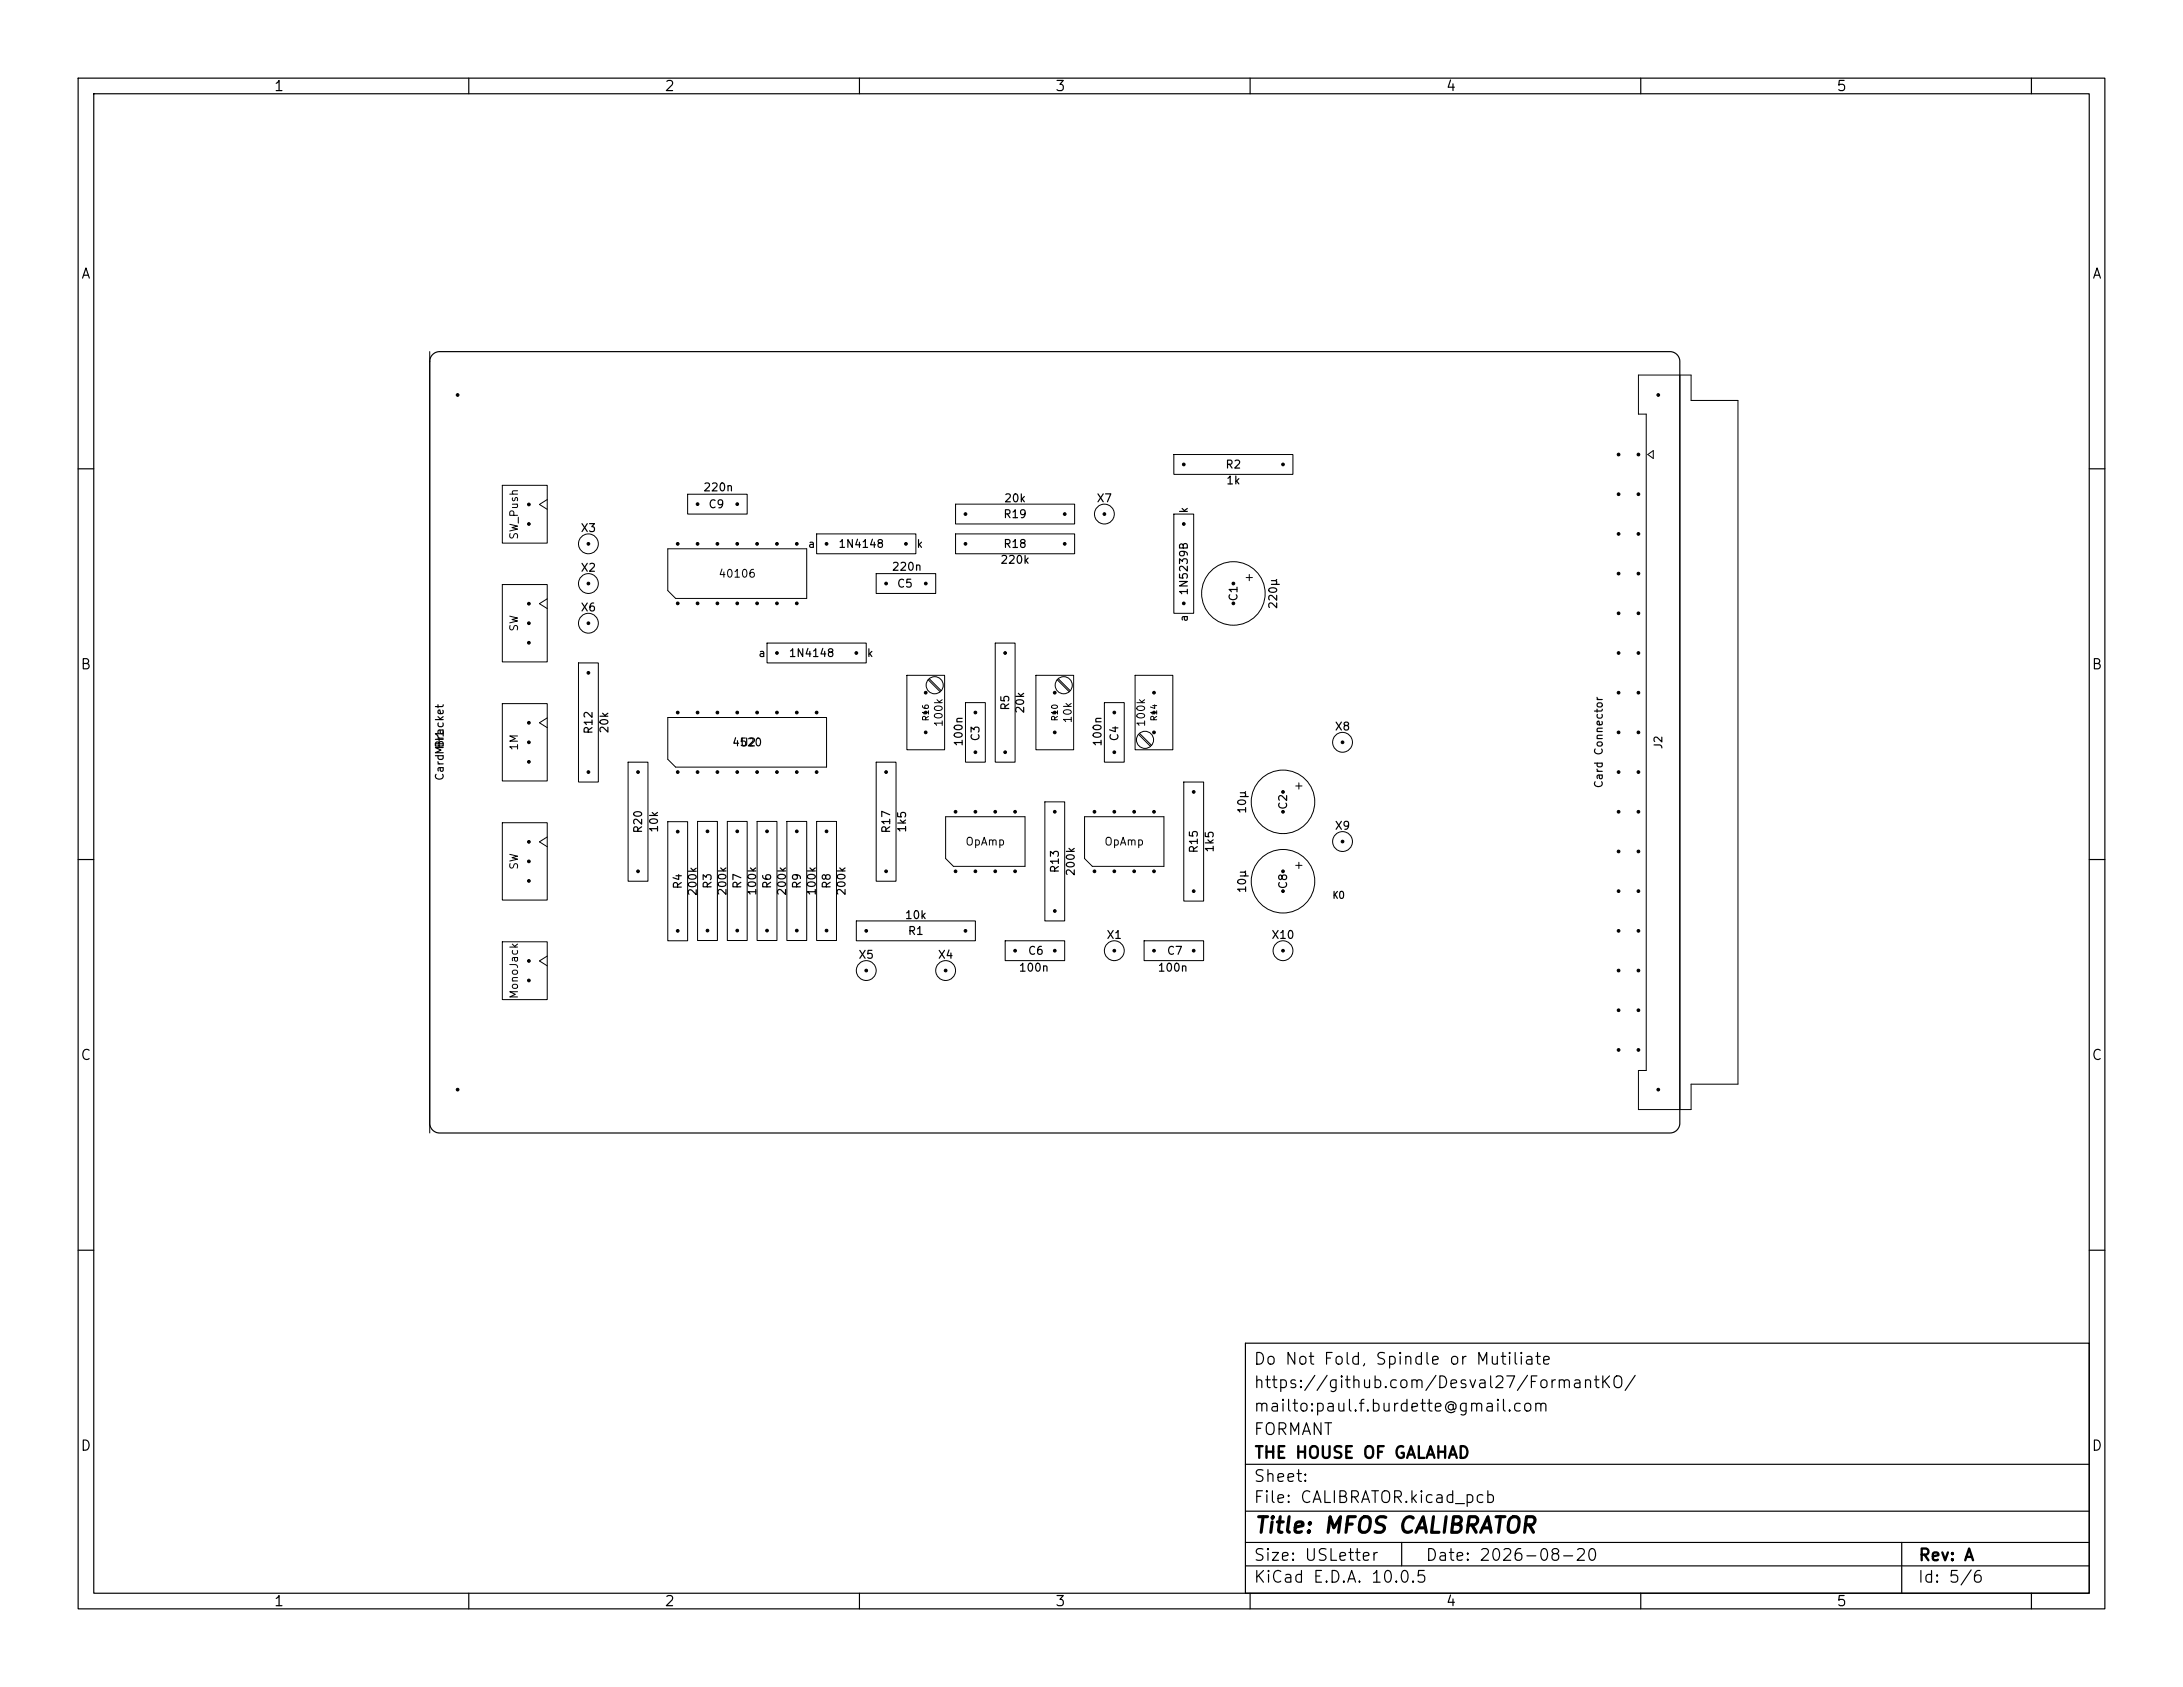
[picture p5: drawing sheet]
<svg xmlns="http://www.w3.org/2000/svg" width="279mm" height="216mm" viewBox="0 0 279 216" stroke-linecap="round" stroke-linejoin="round" font-family="sans-serif">
<defs><g id="words">
<text font-size="2" x="160.4" y="196.7">Title: MFOS CALIBRATOR</text>
<g font-size="1.5">
<text x="160.3" y="178">https://github.com/Desval27/FormantKO/</text>
<text x="160.3" y="175">Do Not Fold, Spindle or Mutiliate</text>
<text x="160.3" y="184">FORMANT</text>
<text x="160.3" y="181">mailto:paul.f.burdette@gmail.com</text>
<text x="160.3" y="190">Sheet:</text>
<text x="160.4" y="187">THE HOUSE OF GALAHAD</text>
<text x="160.3" y="192.7">File: CALIBRATOR.kicad_pcb</text>
<text x="160.3" y="202.9">KiCad E.D.A. 10.0.5</text>
<text x="160.3" y="200.1">Size: USLetter</text>
<text x="182.3" y="200.1">Date: 2026-08-20</text>
<text x="245.3" y="202.9">Id: 5/6</text>
<text x="245.4" y="200.1">Rev: A</text>
</g>
<g font-size="1.3">
<text x="35" y="12">1</text>
<text x="85" y="12">2</text>
<text x="135" y="12">3</text>
<text x="185" y="12">4</text>
<text x="235" y="12">5</text>
<text x="10.3" y="36">A</text>
<text x="267.7" y="36">A</text>
<text x="10.2" y="86">B</text>
<text x="267.6" y="86">B</text>
<text x="10.2" y="136">C</text>
<text x="267.6" y="136">C</text>
<text x="10.2" y="186">D</text>
<text x="267.6" y="186">D</text>
<text x="35" y="205.9">1</text>
<text x="85" y="205.9">2</text>
<text x="135" y="205.9">3</text>
<text x="185" y="205.9">4</text>
<text x="235" y="205.9">5</text>
</g>
<g font-size="1">
<text x="89.9" y="63.1">220n</text>
<text x="90.6" y="65.3">C9</text>
<text x="128.4" y="64.5">20k</text>
<text x="140.3" y="64.5">X7</text>
<text x="152.3" y="65.8" transform="rotate(-90 152.3 65.8)">k</text>
<text x="156.8" y="60.2">R2</text>
<text x="156.9" y="62.2">1k</text>
<text x="66.5" y="69.1" transform="rotate(-90 66.5 69.1)">SW_Push</text>
<text x="74.2" y="68.3">X3</text>
<text x="103.3" y="70.4">a</text>
<text x="107.2" y="70.4">1N4148</text>
<text x="117.2" y="70.4">k</text>
<text x="128.3" y="70.4">R18</text>
<text x="128.3" y="66.6">R19</text>
<text x="74.2" y="73.4">X2</text>
<text x="91.9" y="74.2">40106</text>
<text x="114.1" y="73.3">220n</text>
<text x="114.7" y="75.4">C5</text>
<text x="128" y="72.4">220k</text>
<text x="152.3" y="76.3" transform="rotate(-90 152.3 76.3)">1N5239B</text>
<text x="158.6" y="77" transform="rotate(-90 158.6 77)">C1</text>
<text x="66.5" y="80.9" transform="rotate(-90 66.5 80.9)">SW</text>
<text x="74.2" y="78.5">X6</text>
<text x="152.3" y="79.7" transform="rotate(-90 152.3 79.7)">a</text>
<text x="163.7" y="78" transform="rotate(-90 163.7 78)">220µ</text>
<text x="97" y="84.3">a</text>
<text x="100.9" y="84.3">1N4148</text>
<text x="110.9" y="84.3">k</text>
<text x="57" y="95.8" transform="rotate(-90 57 95.8)">Bracket</text>
<text x="76.1" y="94" transform="rotate(-90 76.1 94)">R12</text>
<text x="78.1" y="93.9" transform="rotate(-90 78.1 93.9)">20k</text>
<text x="93.6" y="95.8">4520</text>
<text x="94.7" y="95.8">U2</text>
<text x="120.9" y="93.1" transform="rotate(-90 120.9 93.1)">100k</text>
<text x="123.5" y="95.6" transform="rotate(-90 123.5 95.6)">100n</text>
<text x="125.6" y="95" transform="rotate(-90 125.6 95)">C3</text>
<text x="129.4" y="91" transform="rotate(-90 129.4 91)">R5</text>
<text x="131.3" y="91.4" transform="rotate(-90 131.3 91.4)">20k</text>
<text x="137.4" y="92.6" transform="rotate(-90 137.4 92.6)">10k</text>
<text x="141.2" y="95.6" transform="rotate(-90 141.2 95.6)">100n</text>
<text x="143.4" y="95" transform="rotate(-90 143.4 95)">C4</text>
<text x="146.8" y="93.1" transform="rotate(-90 146.8 93.1)">100k</text>
<text x="170.8" y="93.7">X8</text>
<text x="213" y="96" transform="rotate(-90 213 96)">J2</text>
<text x="57" y="100" transform="rotate(-90 57 100)">CardMH1</text>
<text x="66.5" y="96.1" transform="rotate(-90 66.5 96.1)">1M</text>
<text x="205.4" y="101" transform="rotate(-90 205.4 101)">Card Connector</text>
<text x="82.4" y="106.7" transform="rotate(-90 82.4 106.7)">R20</text>
<text x="84.5" y="106.6" transform="rotate(-90 84.5 106.6)">10k</text>
<text x="114.2" y="106.7" transform="rotate(-90 114.2 106.7)">R17</text>
<text x="116.2" y="106.6" transform="rotate(-90 116.2 106.6)">1k5</text>
<text x="159.7" y="104.2" transform="rotate(-90 159.7 104.2)">10μ</text>
<text x="165" y="103.7" transform="rotate(-90 165 103.7)">C2</text>
<text x="170.8" y="106.4">X9</text>
<text x="66.5" y="111.4" transform="rotate(-90 66.5 111.4)">SW</text>
<text x="87.5" y="113.9" transform="rotate(-90 87.5 113.9)">R4</text>
<text x="91.3" y="113.8" transform="rotate(-90 91.3 113.8)">R3</text>
<text x="95.1" y="113.8" transform="rotate(-90 95.1 113.8)">R7</text>
<text x="98.9" y="113.8" transform="rotate(-90 98.9 113.8)">R6</text>
<text x="102.7" y="113.8" transform="rotate(-90 102.7 113.8)">R9</text>
<text x="106.6" y="113.8" transform="rotate(-90 106.6 113.8)">R8</text>
<text x="123.5" y="108.5">OpAmp</text>
<text x="135.8" y="111.8" transform="rotate(-90 135.8 111.8)">R13</text>
<text x="137.8" y="112.2" transform="rotate(-90 137.8 112.2)">200k</text>
<text x="141.3" y="108.5">OpAmp</text>
<text x="153.5" y="109.3" transform="rotate(-90 153.5 109.3)">R15</text>
<text x="155.6" y="109.2" transform="rotate(-90 155.6 109.2)">1k5</text>
<text x="165" y="113.9" transform="rotate(-90 165 113.9)">C8</text>
<text x="89.4" y="114.7" transform="rotate(-90 89.4 114.7)">200k</text>
<text x="93.2" y="114.7" transform="rotate(-90 93.2 114.7)">200k</text>
<text x="97" y="114.7" transform="rotate(-90 97 114.7)">100k</text>
<text x="100.8" y="114.7" transform="rotate(-90 100.8 114.7)">200k</text>
<text x="104.7" y="114.7" transform="rotate(-90 104.7 114.7)">100k</text>
<text x="108.5" y="114.7" transform="rotate(-90 108.5 114.7)">200k</text>
<text x="115.7" y="117.9">10k</text>
<text x="116.1" y="119.9">R1</text>
<text x="159.7" y="114.4" transform="rotate(-90 159.7 114.4)">10μ</text>
<text x="109.8" y="122.9">X5</text>
<text x="120" y="122.9">X4</text>
<text x="130.3" y="124.6">100n</text>
<text x="131.5" y="122.4">C6</text>
<text x="141.6" y="120.4">X1</text>
<text x="148.1" y="124.6">100n</text>
<text x="149.3" y="122.4">C7</text>
<text x="162.7" y="120.4">X10</text>
<text x="66.5" y="127.9" transform="rotate(-90 66.5 127.9)">MonoJack</text>
</g>
<text font-size=".9" x="170.5" y="115.2">KO</text>
<g font-size=".8">
<text x="119.1" y="92.4" transform="rotate(-90 119.1 92.4)">R16</text>
<text x="135.6" y="92.4" transform="rotate(-90 135.6 92.4)">R10</text>
<text x="148.3" y="92.4" transform="rotate(-90 148.3 92.4)">R14</text>
</g>
</g></defs>
<g fill="none" stroke="#000" stroke-width=".15">
<path d="M10 10h259.4v195.9h-259.4zM12 12h255.4v191.9h-255.4zM60 10v2M110 10v2M160 10v2M210 10v2M260 10v2M55.4 45.4l.3-.3 .6-.1h157.4a1.27 1.27 0 0 1 1.3 1.3v97.4a1.27 1.27 0 0 1-1.3 1.3h-157.4a1.27 1.27 0 0 1-1.3-1.3v-97.4l.1-.5zM10 60h2M267.4 60h2M10 110h2M267.4 110h2"/>
<path d="M10 160h2M159.4 171.9h108v32h-108zM267.4 160h2M159.4 197.4h108M159.4 193.4h108M159.4 187.4h108M179.4 197.4v3M243.4 197.4v6.5M60 203.9v2M110 203.9v2M159.4 200.4h108M160 203.9v2"/>
<path d="M210 203.9v2M260 203.9v2"/>
</g>
<g fill="none" stroke="#000" stroke-width=".13">
<path d="M55 45v100M150.2 58.2h15.3v2.5h-15.3zM209.7 48h6.7v3.2h6v87.6h-6v3.2h-6.7v-5h1v-84h-1zM210.9 58.2l.7-.5v1zM215 48v94M64.3 62.1h5.7v7.4h-5.7zM64.3 74.8h5.7v9.9h-5.7zM70 63.9l-1 .7 1 .6M70 76.6l-1 .7 1 .6M85.5 70.2h17.7v6.4h-16.7l-1-1zM88 63.3h7.6v2.5h-7.6zM104.5 68.3h12.7v2.6h-12.7z"/>
<path d="M112.1 73.4h7.7v2.6h-7.7zM122.3 68.3h15.2v2.6h-15.2zM122.3 64.5h15.2v2.6h-15.2zM150.2 65.8h2.6v12.7h-2.6zM159.5 73.9h.8M159.9 73.5v.8M64.3 90.1h5.7v9.9h-5.7zM70 91.9l-1 .6 1 .6M74 84.8h2.6v15.3h-2.6zM80.4 97.5h2.5v15.3h-2.5zM85.5 91.8h20.3v6.4h-19.3l-1-1zM98.2 82.3h12.7v2.5h-12.7z"/>
<path d="M112.1 97.5h2.6v15.3h-2.6zM116.1 86.4h4.8v9.6h-4.8zM118.8 87l1.5 1.5M118.9 86.9l1.6 1.5M123.6 89.9h2.5v7.6h-2.5zM127.4 82.3h2.5v15.2h-2.5zM132.6 86.4h4.8v9.6h-4.8zM135.3 87l1.5 1.5M135.4 86.9l1.6 1.5M141.3 89.9h2.6v7.6h-2.6zM145.3 86.4h4.8v9.6h-4.8zM145.7 94l1.5 1.5"/>
<path d="M145.9 93.9l1.5 1.5M64.3 105.3h5.7v9.9h-5.7zM70 107.1l-1 .6 1 .7M85.5 105.2h2.5v15.2h-2.5zM89.3 105.1h2.5v15.3h-2.5zM93.1 105.1h2.5v15.3h-2.5zM96.9 105.1h2.5v15.3h-2.5zM100.7 105.1h2.5v15.3h-2.5zM104.5 105.1h2.6v15.3h-2.6zM109.6 117.9h15.2v2.5h-15.2zM121 104.5h10.2v6.4h-9.2l-1-1zM133.7 102.6h2.6v15.3h-2.6z"/>
<path d="M138.8 104.5h10.2v6.4h-9.2l-1-1zM151.5 100.1h2.5v15.2h-2.5zM165.8 110.7h.8M165.8 100.6h.8M166.2 100.2v.8M166.2 110.3v.8M64.3 120.5h5.7v7.4h-5.7zM70 122.4l-1 .6 1 .6M128.6 120.4h7.7v2.5h-7.7zM146.4 120.4h7.6v2.5h-7.6z"/>
<circle cx="75.3" cy="69.6" r="1.27"/>
<circle cx="75.3" cy="74.7" r="1.27"/>
<circle cx="75.3" cy="79.8" r="1.27"/>
<circle cx="141.3" cy="65.8" r="1.27"/>
<circle cx="157.9" cy="75.9" r="4.1"/>
<circle cx="119.6" cy="87.7" r="1.09"/>
<circle cx="136.1" cy="87.7" r="1.09"/>
<circle cx="146.5" cy="94.7" r="1.1"/>
<circle cx="171.8" cy="95" r="1.27"/>
<circle cx="164.2" cy="112.8" r="4.1"/>
<circle cx="164.2" cy="102.6" r="4.1"/>
<circle cx="171.8" cy="107.7" r="1.27"/>
<circle cx="110.9" cy="124.2" r="1.27"/>
<circle cx="121" cy="124.2" r="1.27"/>
<circle cx="142.6" cy="121.7" r="1.27"/>
<circle cx="164.2" cy="121.7" r="1.27"/>
</g>
<g fill="#000" stroke="#000" stroke-width=".13">
<circle cx="58.6" cy="50.6" r=".17"/>
<circle cx="151.5" cy="59.4" r=".17"/>
<circle cx="164.2" cy="59.4" r=".17"/>
<circle cx="207.2" cy="58.2" r=".17"/>
<circle cx="209.7" cy="58.2" r=".17"/>
<circle cx="212.2" cy="50.6" r=".17"/>
<circle cx="67.7" cy="64.6" r=".17"/>
<circle cx="67.7" cy="79.8" r=".17"/>
<circle cx="67.7" cy="67.1" r=".17"/>
<circle cx="67.7" cy="77.3" r=".17"/>
<circle cx="75.3" cy="74.7" r=".17"/>
<circle cx="75.3" cy="79.8" r=".17"/>
<circle cx="75.3" cy="69.6" r=".17"/>
<circle cx="86.7" cy="77.2" r=".17"/>
<circle cx="86.7" cy="69.6" r=".17"/>
<circle cx="89.3" cy="69.6" r=".17"/>
<circle cx="89.3" cy="64.5" r=".17"/>
<circle cx="89.3" cy="77.2" r=".17"/>
<circle cx="91.8" cy="69.6" r=".17"/>
<circle cx="91.8" cy="77.2" r=".17"/>
<circle cx="94.4" cy="69.6" r=".17"/>
<circle cx="94.4" cy="64.5" r=".17"/>
<circle cx="94.4" cy="77.2" r=".17"/>
<circle cx="96.9" cy="77.2" r=".17"/>
<circle cx="96.9" cy="69.6" r=".17"/>
<circle cx="99.4" cy="69.6" r=".17"/>
<circle cx="99.4" cy="77.2" r=".17"/>
<circle cx="102" cy="77.2" r=".17"/>
<circle cx="102" cy="69.6" r=".17"/>
<circle cx="105.8" cy="69.6" r=".17"/>
<circle cx="113.4" cy="74.7" r=".17"/>
<circle cx="115.9" cy="69.6" r=".17"/>
<circle cx="118.5" cy="74.7" r=".17"/>
<circle cx="123.6" cy="65.8" r=".17"/>
<circle cx="123.6" cy="69.6" r=".17"/>
<circle cx="136.3" cy="65.8" r=".17"/>
<circle cx="136.3" cy="69.6" r=".17"/>
<circle cx="141.3" cy="65.8" r=".17"/>
<circle cx="151.5" cy="67.1" r=".17"/>
<circle cx="151.5" cy="77.2" r=".17"/>
<circle cx="157.9" cy="74.7" r=".17"/>
<circle cx="157.9" cy="77.2" r=".17"/>
<circle cx="207.2" cy="63.3" r=".17"/>
<circle cx="207.2" cy="68.3" r=".17"/>
<circle cx="207.2" cy="73.4" r=".17"/>
<circle cx="207.2" cy="78.5" r=".17"/>
<circle cx="209.7" cy="63.3" r=".17"/>
<circle cx="209.7" cy="78.5" r=".17"/>
<circle cx="209.7" cy="68.3" r=".17"/>
<circle cx="209.7" cy="73.4" r=".17"/>
<circle cx="67.7" cy="92.5" r=".17"/>
<circle cx="67.7" cy="82.3" r=".17"/>
<circle cx="67.7" cy="95" r=".17"/>
<circle cx="67.7" cy="97.5" r=".17"/>
<circle cx="75.3" cy="86.1" r=".17"/>
<circle cx="75.3" cy="98.8" r=".17"/>
<circle cx="81.7" cy="98.8" r=".17"/>
<circle cx="86.7" cy="98.8" r=".17"/>
<circle cx="86.7" cy="91.2" r=".17"/>
<circle cx="89.3" cy="98.8" r=".17"/>
<circle cx="89.3" cy="91.2" r=".17"/>
<circle cx="91.8" cy="98.8" r=".17"/>
<circle cx="91.8" cy="91.2" r=".17"/>
<circle cx="94.4" cy="98.8" r=".17"/>
<circle cx="94.4" cy="91.2" r=".17"/>
<circle cx="96.9" cy="91.2" r=".17"/>
<circle cx="96.9" cy="98.8" r=".17"/>
<circle cx="99.4" cy="98.8" r=".17"/>
<circle cx="99.4" cy="91.2" r=".17"/>
<circle cx="99.4" cy="83.6" r=".17"/>
<circle cx="102" cy="91.2" r=".17"/>
<circle cx="102" cy="98.8" r=".17"/>
<circle cx="104.5" cy="98.8" r=".17"/>
<circle cx="104.5" cy="91.2" r=".17"/>
<circle cx="109.6" cy="83.6" r=".17"/>
<circle cx="113.4" cy="98.8" r=".17"/>
<circle cx="118.5" cy="91.2" r=".17"/>
<circle cx="118.5" cy="88.7" r=".17"/>
<circle cx="118.5" cy="93.7" r=".17"/>
<circle cx="124.8" cy="96.3" r=".17"/>
<circle cx="124.8" cy="91.2" r=".17"/>
<circle cx="128.6" cy="83.6" r=".17"/>
<circle cx="128.6" cy="96.3" r=".17"/>
<circle cx="135" cy="93.7" r=".18"/>
<circle cx="135" cy="88.7" r=".18"/>
<circle cx="135" cy="91.2" r=".18"/>
<circle cx="142.6" cy="96.3" r=".17"/>
<circle cx="142.6" cy="91.2" r=".17"/>
<circle cx="147.7" cy="93.7" r=".17"/>
<circle cx="147.7" cy="91.2" r=".17"/>
<circle cx="147.7" cy="88.7" r=".17"/>
<circle cx="171.8" cy="95" r=".17"/>
<circle cx="207.2" cy="98.8" r=".17"/>
<circle cx="207.2" cy="93.7" r=".17"/>
<circle cx="207.2" cy="88.7" r=".17"/>
<circle cx="207.2" cy="83.6" r=".17"/>
<circle cx="209.7" cy="83.6" r=".17"/>
<circle cx="209.7" cy="93.7" r=".17"/>
<circle cx="209.7" cy="88.7" r=".17"/>
<circle cx="209.7" cy="98.8" r=".17"/>
<circle cx="67.7" cy="112.7" r=".17"/>
<circle cx="67.7" cy="110.2" r=".17"/>
<circle cx="67.7" cy="107.7" r=".17"/>
<circle cx="81.7" cy="111.5" r=".17"/>
<circle cx="86.7" cy="106.4" r=".17"/>
<circle cx="86.7" cy="119.1" r=".17"/>
<circle cx="90.5" cy="106.4" r=".17"/>
<circle cx="90.5" cy="119.1" r=".17"/>
<circle cx="94.4" cy="119.1" r=".17"/>
<circle cx="94.4" cy="106.4" r=".17"/>
<circle cx="98.2" cy="119.1" r=".17"/>
<circle cx="98.2" cy="106.4" r=".17"/>
<circle cx="102" cy="106.4" r=".17"/>
<circle cx="102" cy="119.1" r=".17"/>
<circle cx="105.8" cy="106.4" r=".17"/>
<circle cx="105.8" cy="119.1" r=".17"/>
<circle cx="110.9" cy="119.1" r=".17"/>
<circle cx="113.4" cy="111.5" r=".17"/>
<circle cx="122.3" cy="103.9" r=".17"/>
<circle cx="122.3" cy="111.5" r=".17"/>
<circle cx="123.6" cy="119.1" r=".17"/>
<circle cx="124.8" cy="111.5" r=".17"/>
<circle cx="124.8" cy="103.9" r=".17"/>
<circle cx="127.4" cy="103.9" r=".17"/>
<circle cx="127.4" cy="111.5" r=".17"/>
<circle cx="129.9" cy="111.5" r=".17"/>
<circle cx="129.9" cy="103.9" r=".17"/>
<circle cx="135" cy="103.9" r=".17"/>
<circle cx="135" cy="116.6" r=".17"/>
<circle cx="140.1" cy="111.5" r=".17"/>
<circle cx="140.1" cy="103.9" r=".17"/>
<circle cx="142.6" cy="111.5" r=".17"/>
<circle cx="142.6" cy="103.9" r=".17"/>
<circle cx="145.2" cy="103.9" r=".17"/>
<circle cx="145.2" cy="111.5" r=".17"/>
<circle cx="147.7" cy="111.5" r=".17"/>
<circle cx="147.7" cy="103.9" r=".17"/>
<circle cx="152.8" cy="114.1" r=".17"/>
<circle cx="152.8" cy="101.4" r=".17"/>
<circle cx="164.2" cy="101.4" r=".17"/>
<circle cx="164.2" cy="111.5" r=".17"/>
<circle cx="164.2" cy="114.1" r=".17"/>
<circle cx="164.2" cy="103.9" r=".17"/>
<circle cx="171.8" cy="107.7" r=".17"/>
<circle cx="207.2" cy="119.1" r=".17"/>
<circle cx="207.2" cy="109" r=".17"/>
<circle cx="207.2" cy="103.9" r=".17"/>
<circle cx="207.2" cy="114.1" r=".17"/>
<circle cx="209.7" cy="103.9" r=".17"/>
<circle cx="209.7" cy="114.1" r=".17"/>
<circle cx="209.7" cy="109" r=".17"/>
<circle cx="209.7" cy="119.1" r=".17"/>
<circle cx="58.6" cy="139.5" r=".17"/>
<circle cx="67.7" cy="123" r=".17"/>
<circle cx="67.7" cy="125.5" r=".17"/>
<circle cx="110.9" cy="124.2" r=".17"/>
<circle cx="121" cy="124.2" r=".17"/>
<circle cx="129.9" cy="121.7" r=".17"/>
<circle cx="135" cy="121.7" r=".17"/>
<circle cx="142.6" cy="121.7" r=".17"/>
<circle cx="147.7" cy="121.7" r=".17"/>
<circle cx="152.8" cy="121.7" r=".17"/>
<circle cx="164.2" cy="121.7" r=".17"/>
<circle cx="207.2" cy="134.4" r=".17"/>
<circle cx="207.2" cy="124.2" r=".17"/>
<circle cx="207.2" cy="129.3" r=".17"/>
<circle cx="209.7" cy="134.4" r=".17"/>
<circle cx="209.7" cy="124.2" r=".17"/>
<circle cx="209.7" cy="129.3" r=".17"/>
<circle cx="212.2" cy="139.5" r=".17"/>
</g>
<use href="#words"/>
</svg>
